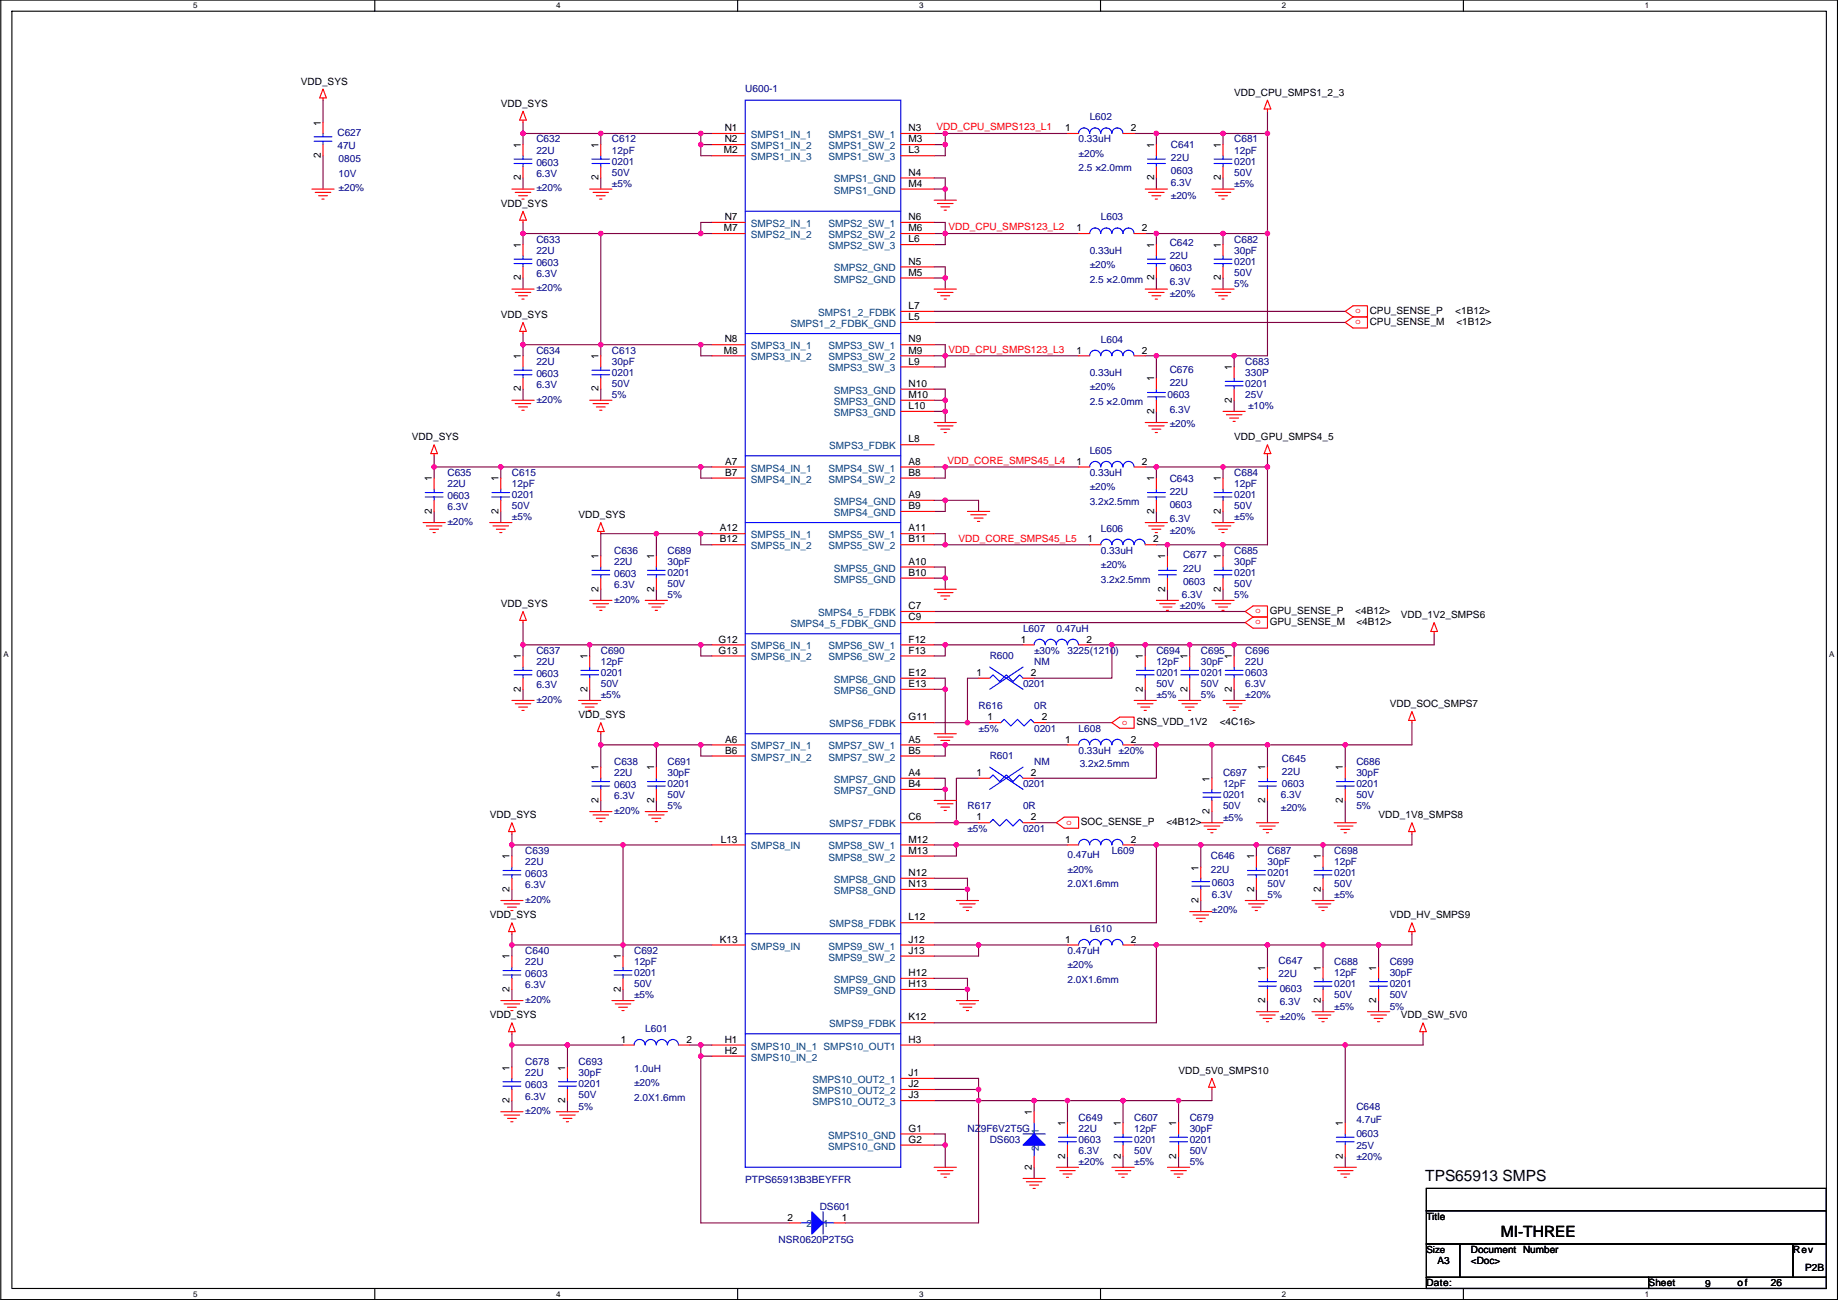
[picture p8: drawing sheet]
<svg xmlns="http://www.w3.org/2000/svg" width="420mm" height="297mm" viewBox="0 0 420 297" stroke-linecap="round" stroke-linejoin="round" font-family="sans-serif">
<defs><g id="words">
<text font-size="3.6" x="343.1" y="282.6">MI-THREE</text>
<text font-size="3.5" x="325.8" y="269.9">TPS65913 SMPS</text>
<g font-size="2.3">
<text x="68.8" y="19.3">VDD_SYS</text>
<text x="282.1" y="21.9">VDD_CPU_SMPS1_2_3</text>
<text x="73.3" y="28.7" transform="rotate(-90 73.3 28.7)">1</text>
<text x="114.5" y="24.4">VDD_SYS</text>
<text x="165.7" y="30">N1</text>
<text x="207.7" y="30">N3</text>
<text x="243.5" y="30">1</text>
<text x="258.5" y="30">2</text>
<text x="119" y="33.8" transform="rotate(-90 119 33.8)">1</text>
<text x="136.8" y="33.8" transform="rotate(-90 136.8 33.8)">1</text>
<text x="165.4" y="35.1">M2</text>
<text x="165.7" y="32.5">N2</text>
<text x="207.7" y="32.5">M3</text>
<text x="207.7" y="35.1">L3</text>
<text x="263.8" y="33.8" transform="rotate(-90 263.8 33.8)">1</text>
<text x="279" y="33.8" transform="rotate(-90 279 33.8)">1</text>
<text x="73.3" y="36.1" transform="rotate(-90 73.3 36.1)">2</text>
<text x="119" y="41.2" transform="rotate(-90 119 41.2)">2</text>
<text x="136.8" y="41.2" transform="rotate(-90 136.8 41.2)">2</text>
<text x="207.7" y="40.1">N4</text>
<text x="263.8" y="41.2" transform="rotate(-90 263.8 41.2)">2</text>
<text x="279" y="41.2" transform="rotate(-90 279 41.2)">2</text>
<text x="114.5" y="47.3">VDD_SYS</text>
<text x="207.7" y="42.7">M4</text>
<text x="165.4" y="52.8">M7</text>
<text x="165.7" y="50.3">N7</text>
<text x="207.7" y="50.3">N6</text>
<text x="207.7" y="52.8">M6</text>
<text x="246.1" y="52.8">1</text>
<text x="261" y="52.8">2</text>
<text x="119" y="56.7" transform="rotate(-90 119 56.7)">1</text>
<text x="207.7" y="55.4">L6</text>
<text x="263.8" y="56.7" transform="rotate(-90 263.8 56.7)">1</text>
<text x="279" y="56.7" transform="rotate(-90 279 56.7)">1</text>
<text x="119" y="64.1" transform="rotate(-90 119 64.1)">2</text>
<text x="207.7" y="60.5">N5</text>
<text x="207.7" y="63">M5</text>
<text x="263.8" y="64.1" transform="rotate(-90 263.8 64.1)">2</text>
<text x="279" y="64.1" transform="rotate(-90 279 64.1)">2</text>
<text x="207.7" y="70.6">L7</text>
<text x="313.1" y="71.7">CPU_SENSE_P</text>
<text x="332.7" y="71.7">&lt;1B12&gt;</text>
<text x="114.5" y="72.7">VDD_SYS</text>
<text x="207.7" y="73.2">L5</text>
<text x="313.1" y="74.2">CPU_SENSE_M</text>
<text x="332.9" y="74.2">&lt;1B12&gt;</text>
<text x="119" y="82.1" transform="rotate(-90 119 82.1)">1</text>
<text x="136.8" y="82.1" transform="rotate(-90 136.8 82.1)">1</text>
<text x="165.4" y="80.8">M8</text>
<text x="165.7" y="78.2">N8</text>
<text x="207.7" y="78.2">N9</text>
<text x="207.7" y="80.8">M9</text>
<text x="207.7" y="83.3">L9</text>
<text x="246.1" y="80.8">1</text>
<text x="261" y="80.8">2</text>
<text x="119" y="89.5" transform="rotate(-90 119 89.5)">2</text>
<text x="136.8" y="89.5" transform="rotate(-90 136.8 89.5)">2</text>
<text x="207.7" y="88.4">N10</text>
<text x="263.8" y="87.1" transform="rotate(-90 263.8 87.1)">1</text>
<text x="281.6" y="84.6" transform="rotate(-90 281.6 84.6)">1</text>
<text x="207.7" y="90.9">M10</text>
<text x="207.7" y="93.5">L10</text>
<text x="263.8" y="94.5" transform="rotate(-90 263.8 94.5)">2</text>
<text x="281.6" y="92" transform="rotate(-90 281.6 92)">2</text>
<text x="94.2" y="100.6">VDD_SYS</text>
<text x="207.7" y="101.1">L8</text>
<text x="282.1" y="100.6">VDD_GPU_SMPS4_5</text>
<text x="165.8" y="106.2">A7</text>
<text x="207.7" y="106.2">A8</text>
<text x="246.1" y="106.2">1</text>
<text x="261" y="106.2">2</text>
<text x="98.7" y="110" transform="rotate(-90 98.7 110)">1</text>
<text x="114" y="110" transform="rotate(-90 114 110)">1</text>
<text x="165.8" y="108.7">B7</text>
<text x="207.7" y="113.8">A9</text>
<text x="207.7" y="108.7">B8</text>
<text x="263.8" y="110" transform="rotate(-90 263.8 110)">1</text>
<text x="279" y="110" transform="rotate(-90 279 110)">1</text>
<text x="98.7" y="117.4" transform="rotate(-90 98.7 117.4)">2</text>
<text x="114" y="117.4" transform="rotate(-90 114 117.4)">2</text>
<text x="132.3" y="118.4">VDD_SYS</text>
<text x="207.7" y="116.3">B9</text>
<text x="263.8" y="117.4" transform="rotate(-90 263.8 117.4)">2</text>
<text x="279" y="117.4" transform="rotate(-90 279 117.4)">2</text>
<text x="164.5" y="121.4">A12</text>
<text x="164.5" y="124">B12</text>
<text x="207.7" y="121.4">A11</text>
<text x="207.7" y="124">B11</text>
<text x="248.6" y="124">1</text>
<text x="263.6" y="124">2</text>
<text x="136.8" y="127.8" transform="rotate(-90 136.8 127.8)">1</text>
<text x="149.5" y="127.8" transform="rotate(-90 149.5 127.8)">1</text>
<text x="207.7" y="129">A10</text>
<text x="207.7" y="131.6">B10</text>
<text x="266.3" y="127.8" transform="rotate(-90 266.3 127.8)">1</text>
<text x="279" y="127.8" transform="rotate(-90 279 127.8)">1</text>
<text x="136.8" y="135.2" transform="rotate(-90 136.8 135.2)">2</text>
<text x="149.5" y="135.2" transform="rotate(-90 149.5 135.2)">2</text>
<text x="266.3" y="135.2" transform="rotate(-90 266.3 135.2)">2</text>
<text x="279" y="135.2" transform="rotate(-90 279 135.2)">2</text>
<text x="114.5" y="138.7">VDD_SYS</text>
<text x="207.7" y="141.7">C9</text>
<text x="207.7" y="139.2">C7</text>
<text x="290.2" y="140.3">GPU_SENSE_P</text>
<text x="290.2" y="142.8">GPU_SENSE_M</text>
<text x="309.8" y="140.3">&lt;4B12&gt;</text>
<text x="310.1" y="142.8">&lt;4B12&gt;</text>
<text x="320.2" y="141.3">VDD_1V2_SMPS6</text>
<text x="164.3" y="146.8">G12</text>
<text x="164.3" y="149.4">G13</text>
<text x="207.7" y="146.8">F12</text>
<text x="207.7" y="149.4">F13</text>
<text x="233.4" y="146.8">1</text>
<text x="248.3" y="146.8">2</text>
<text x="119" y="150.6" transform="rotate(-90 119 150.6)">1</text>
<text x="134.3" y="150.6" transform="rotate(-90 134.3 150.6)">1</text>
<text x="207.7" y="154.4">E12</text>
<text x="223.2" y="154.4">1</text>
<text x="235.6" y="154.4">2</text>
<text x="261.3" y="150.6" transform="rotate(-90 261.3 150.6)">1</text>
<text x="271.4" y="150.6" transform="rotate(-90 271.4 150.6)">1</text>
<text x="281.6" y="150.6" transform="rotate(-90 281.6 150.6)">1</text>
<text x="119" y="158" transform="rotate(-90 119 158)">2</text>
<text x="134.3" y="158" transform="rotate(-90 134.3 158)">2</text>
<text x="207.7" y="157">E13</text>
<text x="261.3" y="158" transform="rotate(-90 261.3 158)">2</text>
<text x="271.4" y="158" transform="rotate(-90 271.4 158)">2</text>
<text x="281.6" y="158" transform="rotate(-90 281.6 158)">2</text>
<text x="317.7" y="161.6">VDD_SOC_SMPS7</text>
<text x="132.3" y="164.1">VDD_SYS</text>
<text x="207.7" y="164.6">G11</text>
<text x="225.7" y="164.6">1</text>
<text x="238.2" y="164.6">2</text>
<text x="259.8" y="165.7">SNS_VDD_1V2</text>
<text x="278.8" y="165.7">&lt;4C16&gt;</text>
<text x="165.8" y="169.7">A6</text>
<text x="165.8" y="172.2">B6</text>
<text x="207.7" y="169.7">A5</text>
<text x="207.7" y="172.2">B5</text>
<text x="243.5" y="169.7">1</text>
<text x="258.5" y="169.7">2</text>
<text x="136.8" y="176" transform="rotate(-90 136.8 176)">1</text>
<text x="149.5" y="176" transform="rotate(-90 149.5 176)">1</text>
<text x="207.7" y="177.3">A4</text>
<text x="207.7" y="179.8">B4</text>
<text x="223.2" y="177.3">1</text>
<text x="235.6" y="177.3">2</text>
<text x="276.5" y="178.6" transform="rotate(-90 276.5 178.6)">1</text>
<text x="289.2" y="176" transform="rotate(-90 289.2 176)">1</text>
<text x="307" y="176" transform="rotate(-90 307 176)">1</text>
<text x="136.8" y="183.4" transform="rotate(-90 136.8 183.4)">2</text>
<text x="149.5" y="183.4" transform="rotate(-90 149.5 183.4)">2</text>
<text x="276.5" y="186" transform="rotate(-90 276.5 186)">2</text>
<text x="289.2" y="183.4" transform="rotate(-90 289.2 183.4)">2</text>
<text x="307" y="183.4" transform="rotate(-90 307 183.4)">2</text>
<text x="111.9" y="187">VDD_SYS</text>
<text x="207.7" y="187.5">C6</text>
<text x="223.2" y="187.5">1</text>
<text x="235.6" y="187.5">2</text>
<text x="247.1" y="188.5">SOC_SENSE_P</text>
<text x="266.6" y="188.5">&lt;4B12&gt;</text>
<text x="315.1" y="187">VDD_1V8_SMPS8</text>
<text x="116.5" y="196.4" transform="rotate(-90 116.5 196.4)">1</text>
<text x="164.8" y="192.5">L13</text>
<text x="207.7" y="192.5">M12</text>
<text x="207.7" y="195.1">M13</text>
<text x="243.5" y="192.5">1</text>
<text x="258.5" y="192.5">2</text>
<text x="286.7" y="196.4" transform="rotate(-90 286.7 196.4)">1</text>
<text x="301.9" y="196.4" transform="rotate(-90 301.9 196.4)">1</text>
<text x="116.5" y="203.8" transform="rotate(-90 116.5 203.8)">2</text>
<text x="207.7" y="200.2">N12</text>
<text x="207.7" y="202.7">N13</text>
<text x="274" y="198.9" transform="rotate(-90 274 198.9)">1</text>
<text x="286.7" y="203.8" transform="rotate(-90 286.7 203.8)">2</text>
<text x="301.9" y="203.8" transform="rotate(-90 301.9 203.8)">2</text>
<text x="111.9" y="209.8">VDD_SYS</text>
<text x="274" y="206.3" transform="rotate(-90 274 206.3)">2</text>
<text x="317.7" y="209.8">VDD_HV_SMPS9</text>
<text x="164.5" y="215.4">K13</text>
<text x="207.7" y="210.3">L12</text>
<text x="207.7" y="215.4">J12</text>
<text x="243.5" y="215.4">1</text>
<text x="258.5" y="215.4">2</text>
<text x="116.5" y="219.2" transform="rotate(-90 116.5 219.2)">1</text>
<text x="141.9" y="219.2" transform="rotate(-90 141.9 219.2)">1</text>
<text x="207.7" y="217.9">J13</text>
<text x="289.2" y="221.8" transform="rotate(-90 289.2 221.8)">1</text>
<text x="301.9" y="221.8" transform="rotate(-90 301.9 221.8)">1</text>
<text x="314.6" y="221.8" transform="rotate(-90 314.6 221.8)">1</text>
<text x="116.5" y="226.6" transform="rotate(-90 116.5 226.6)">2</text>
<text x="141.9" y="226.6" transform="rotate(-90 141.9 226.6)">2</text>
<text x="207.7" y="223">H12</text>
<text x="207.7" y="225.6">H13</text>
<text x="111.9" y="232.7">VDD_SYS</text>
<text x="207.7" y="233.2">K12</text>
<text x="289.2" y="229.2" transform="rotate(-90 289.2 229.2)">2</text>
<text x="301.9" y="229.2" transform="rotate(-90 301.9 229.2)">2</text>
<text x="314.6" y="229.2" transform="rotate(-90 314.6 229.2)">2</text>
<text x="320.2" y="232.7">VDD_SW_5V0</text>
<text x="141.9" y="238.3">1</text>
<text x="156.9" y="238.3">2</text>
<text x="165.7" y="238.3">H1</text>
<text x="207.7" y="238.3">H3</text>
<text x="116.5" y="244.6" transform="rotate(-90 116.5 244.6)">1</text>
<text x="129.2" y="244.6" transform="rotate(-90 129.2 244.6)">1</text>
<text x="165.7" y="240.8">H2</text>
<text x="207.7" y="245.9">J1</text>
<text x="269.4" y="245.4">VDD_5V0_SMPS10</text>
<text x="207.7" y="248.4">J2</text>
<text x="207.7" y="251">J3</text>
<text x="116.5" y="252" transform="rotate(-90 116.5 252)">2</text>
<text x="129.2" y="252" transform="rotate(-90 129.2 252)">2</text>
<text x="235.9" y="254.8" transform="rotate(-90 235.9 254.8)">1</text>
<text x="243.5" y="257.3" transform="rotate(-90 243.5 257.3)">1</text>
<text x="256.2" y="257.3" transform="rotate(-90 256.2 257.3)">1</text>
<text x="268.9" y="257.3" transform="rotate(-90 268.9 257.3)">1</text>
<text x="307" y="257.3" transform="rotate(-90 307 257.3)">1</text>
<text x="207.7" y="258.6">G1</text>
<text x="207.7" y="261.1">G2</text>
<text x="235.9" y="267.3" transform="rotate(-90 235.9 267.3)">2</text>
<text x="243.5" y="264.7" transform="rotate(-90 243.5 264.7)">2</text>
<text x="256.2" y="264.7" transform="rotate(-90 256.2 264.7)">2</text>
<text x="268.9" y="264.7" transform="rotate(-90 268.9 264.7)">2</text>
<text x="307" y="264.7" transform="rotate(-90 307 264.7)">2</text>
<text x="180" y="278.9">2</text>
<text x="192.5" y="278.9">1</text>
<text x="326.1" y="278.7">Title</text>
<text x="336.2" y="286.3">Document Number</text>
<text x="409.9" y="286.3">Rev</text>
<text x="326.1" y="293.9">Date:</text>
<text x="328.6" y="288.8">A3</text>
<text x="336.2" y="288.8">&lt;Doc&gt;</text>
<text x="376.9" y="293.9">Sheet</text>
<text x="397.2" y="293.9">of</text>
<text x="404.8" y="293.9">26</text>
<text x="412.7" y="290.4">P2B</text>
<text x="389.8" y="294.2">9</text>
</g>
<g font-size="2.3" fill="#000080">
<text x="170.4" y="21.1">U600-1</text>
<text x="249.1" y="27.5">L602</text>
<text x="77.1" y="31">C627</text>
<text x="77.1" y="34.1">47U</text>
<text x="122.6" y="32.6">C632</text>
<text x="122.6" y="35.1">22U</text>
<text x="139.9" y="32.6">C612</text>
<text x="139.9" y="35.1">12pF</text>
<text x="246.6" y="32.6">0.33uH</text>
<text x="246.6" y="35.9">±20%</text>
<text x="267.6" y="33.8">C641</text>
<text x="282.1" y="32.6">C681</text>
<text x="282.1" y="35.1">12pF</text>
<text x="77.4" y="37.1">0805</text>
<text x="77.4" y="40.4">10V</text>
<text x="122.6" y="37.9">0603</text>
<text x="122.6" y="40.4">6.3V</text>
<text x="139.9" y="37.6">0201</text>
<text x="139.9" y="40.2">50V</text>
<text x="246.6" y="39.2">2.5 ×2.0mm</text>
<text x="267.6" y="36.9">22U</text>
<text x="267.6" y="39.7">0603</text>
<text x="282.1" y="37.6">0201</text>
<text x="282.1" y="40.2">50V</text>
<text x="77.4" y="43.7">±20%</text>
<text x="122.6" y="43.7">±20%</text>
<text x="139.9" y="42.7">±5%</text>
<text x="267.6" y="42.5">6.3V</text>
<text x="267.6" y="45.5">±20%</text>
<text x="282.1" y="42.7">±5%</text>
<text x="251.6" y="50.3">L603</text>
<text x="122.6" y="55.4">C633</text>
<text x="122.6" y="58">22U</text>
<text x="249.1" y="58">0.33uH</text>
<text x="267.4" y="56.2">C642</text>
<text x="267.4" y="59.2">22U</text>
<text x="282.1" y="55.4">C682</text>
<text x="282.1" y="58">30pF</text>
<text x="122.6" y="60.7">0603</text>
<text x="122.6" y="63.3">6.3V</text>
<text x="249.1" y="61.3">±20%</text>
<text x="249.1" y="64.6">2.5 ×2.0mm</text>
<text x="267.4" y="62">0603</text>
<text x="267.4" y="65.1">6.3V</text>
<text x="282.1" y="60.5">0201</text>
<text x="282.1" y="63">50V</text>
<text x="282.1" y="65.6">5%</text>
<text x="122.6" y="66.6">±20%</text>
<text x="267.4" y="67.9">±20%</text>
<text x="122.6" y="80.8">C634</text>
<text x="122.6" y="83.4">22U</text>
<text x="139.9" y="80.8">C613</text>
<text x="139.9" y="83.4">30pF</text>
<text x="251.6" y="78.3">L604</text>
<text x="284.7" y="83.4">C683</text>
<text x="122.6" y="86.1">0603</text>
<text x="122.6" y="88.7">6.3V</text>
<text x="139.9" y="85.9">0201</text>
<text x="139.9" y="88.4">50V</text>
<text x="249.1" y="85.9">0.33uH</text>
<text x="249.1" y="89.2">±20%</text>
<text x="267.4" y="85.1">C676</text>
<text x="267.4" y="88.2">22U</text>
<text x="284.7" y="85.9">330P</text>
<text x="284.7" y="88.4">0201</text>
<text x="122.6" y="92">±20%</text>
<text x="139.9" y="91">5%</text>
<text x="249.1" y="92.5">2.5 ×2.0mm</text>
<text x="266.9" y="91">0603</text>
<text x="267.4" y="94.3">6.3V</text>
<text x="284.7" y="91">25V</text>
<text x="285.3" y="93.5">±10%</text>
<text x="267.4" y="97.6">±20%</text>
<text x="249.1" y="103.7">L605</text>
<text x="102.3" y="108.8">C635</text>
<text x="102.3" y="111.3">22U</text>
<text x="117" y="108.8">C615</text>
<text x="117" y="111.3">12pF</text>
<text x="117" y="113.8">0201</text>
<text x="249.1" y="108.8">0.33uH</text>
<text x="249.1" y="112.1">±20%</text>
<text x="267.4" y="110">C643</text>
<text x="267.4" y="113.1">22U</text>
<text x="282.1" y="108.8">C684</text>
<text x="282.1" y="111.3">12pF</text>
<text x="282.1" y="113.8">0201</text>
<text x="102.3" y="114.1">0603</text>
<text x="102.3" y="116.6">6.3V</text>
<text x="102.3" y="119.9">±20%</text>
<text x="117" y="116.4">50V</text>
<text x="117" y="118.9">±5%</text>
<text x="249.1" y="115.4">3.2x2.5mm</text>
<text x="267.4" y="116.1">0603</text>
<text x="267.4" y="119.2">6.3V</text>
<text x="282.1" y="116.4">50V</text>
<text x="282.1" y="118.9">±5%</text>
<text x="251.6" y="121.5">L606</text>
<text x="267.4" y="122">±20%</text>
<text x="140.4" y="126.5">C636</text>
<text x="140.4" y="129.1">22U</text>
<text x="140.4" y="131.9">0603</text>
<text x="152.6" y="126.5">C689</text>
<text x="152.6" y="129.1">30pF</text>
<text x="152.6" y="131.6">0201</text>
<text x="251.6" y="126.5">0.33uH</text>
<text x="251.6" y="129.8">±20%</text>
<text x="270.4" y="127.6">C677</text>
<text x="270.4" y="130.6">22U</text>
<text x="282.1" y="126.5">C685</text>
<text x="282.1" y="129.1">30pF</text>
<text x="282.1" y="131.6">0201</text>
<text x="140.4" y="134.4">6.3V</text>
<text x="140.4" y="137.7">±20%</text>
<text x="152.6" y="134.2">50V</text>
<text x="152.6" y="136.7">5%</text>
<text x="251.6" y="133.1">3.2x2.5mm</text>
<text x="270.2" y="136.7">6.3V</text>
<text x="270.4" y="133.6">0603</text>
<text x="282.1" y="134.2">50V</text>
<text x="282.1" y="136.7">5%</text>
<text x="269.7" y="139.2">±20%</text>
<text x="122.6" y="149.4">C637</text>
<text x="137.3" y="149.4">C690</text>
<text x="233.9" y="144.3">L607</text>
<text x="236.4" y="149.4">±30%</text>
<text x="241.5" y="144.3">0.47uH</text>
<text x="244" y="149.4">3225(1210)</text>
<text x="264.3" y="149.4">C694</text>
<text x="274.5" y="149.4">C695</text>
<text x="284.7" y="149.4">C696</text>
<text x="122.6" y="151.9">22U</text>
<text x="122.6" y="154.7">0603</text>
<text x="137.3" y="151.9">12pF</text>
<text x="137.3" y="154.5">0201</text>
<text x="226.2" y="150.7">R600</text>
<text x="236.4" y="151.9">NM</text>
<text x="264.3" y="151.9">12pF</text>
<text x="264.3" y="154.5">0201</text>
<text x="274.5" y="151.9">30pF</text>
<text x="274.5" y="154.5">0201</text>
<text x="284.7" y="151.9">22U</text>
<text x="284.7" y="154.5">0603</text>
<text x="122.6" y="157.3">6.3V</text>
<text x="122.6" y="160.6">±20%</text>
<text x="137.3" y="157">50V</text>
<text x="137.3" y="159.6">±5%</text>
<text x="233.9" y="157">0201</text>
<text x="264.3" y="157">50V</text>
<text x="264.3" y="159.6">±5%</text>
<text x="274.5" y="157">50V</text>
<text x="274.5" y="159.6">5%</text>
<text x="284.7" y="157">6.3V</text>
<text x="284.7" y="159.6">±20%</text>
<text x="223.7" y="162.1">R616</text>
<text x="223.7" y="167.2">±5%</text>
<text x="236.4" y="162.1">0R</text>
<text x="236.4" y="167.2">0201</text>
<text x="246.6" y="167.2">L608</text>
<text x="226.2" y="173.5">R601</text>
<text x="246.6" y="172.3">0.33uH</text>
<text x="255.7" y="172.3">±20%</text>
<text x="140.4" y="174.8">C638</text>
<text x="140.4" y="177.3">22U</text>
<text x="152.6" y="174.8">C691</text>
<text x="152.6" y="177.3">30pF</text>
<text x="152.6" y="179.9">0201</text>
<text x="233.9" y="179.9">0201</text>
<text x="236.4" y="174.8">NM</text>
<text x="246.8" y="175.3">3.2x2.5mm</text>
<text x="279.6" y="177.3">C697</text>
<text x="279.6" y="179.9">12pF</text>
<text x="293" y="174">C645</text>
<text x="293" y="177.1">22U</text>
<text x="293" y="179.9">0603</text>
<text x="310.1" y="174.8">C686</text>
<text x="310.1" y="177.3">30pF</text>
<text x="310.1" y="179.9">0201</text>
<text x="140.4" y="180.1">0603</text>
<text x="140.4" y="182.7">6.3V</text>
<text x="140.4" y="186">±20%</text>
<text x="152.6" y="182.4">50V</text>
<text x="152.6" y="185">5%</text>
<text x="221.2" y="185">R617</text>
<text x="233.9" y="185">0R</text>
<text x="279.6" y="182.4">0201</text>
<text x="279.6" y="185">50V</text>
<text x="292.8" y="182.4">6.3V</text>
<text x="292.8" y="185.2">±20%</text>
<text x="310.1" y="182.4">50V</text>
<text x="310.1" y="185">5%</text>
<text x="221.2" y="190">±5%</text>
<text x="233.9" y="190">0201</text>
<text x="279.6" y="187.5">±5%</text>
<text x="120.1" y="195.1">C639</text>
<text x="120.1" y="197.7">22U</text>
<text x="244" y="196.1">0.47uH</text>
<text x="254.2" y="195.1">L609</text>
<text x="276.8" y="196.4">C646</text>
<text x="289.7" y="195.1">C687</text>
<text x="289.7" y="197.7">30pF</text>
<text x="305" y="195.1">C698</text>
<text x="305" y="197.7">12pF</text>
<text x="120.1" y="200.4">0603</text>
<text x="120.1" y="203">6.3V</text>
<text x="244" y="199.4">±20%</text>
<text x="244" y="202.7">2.0X1.6mm</text>
<text x="276.8" y="199.4">22U</text>
<text x="277" y="202.5">0603</text>
<text x="289.7" y="200.2">0201</text>
<text x="289.7" y="202.7">50V</text>
<text x="305" y="200.2">0201</text>
<text x="305" y="202.7">50V</text>
<text x="120.1" y="206.3">±20%</text>
<text x="277" y="205.3">6.3V</text>
<text x="277" y="208.6">±20%</text>
<text x="289.7" y="205.3">5%</text>
<text x="305" y="205.3">±5%</text>
<text x="249.1" y="212.9">L610</text>
<text x="120.1" y="218">C640</text>
<text x="120.1" y="220.5">22U</text>
<text x="145" y="218">C692</text>
<text x="145" y="220.5">12pF</text>
<text x="244" y="218">0.47uH</text>
<text x="244" y="221.3">±20%</text>
<text x="292.3" y="220.3">C647</text>
<text x="305" y="220.5">C688</text>
<text x="317.7" y="220.5">C699</text>
<text x="120.1" y="223.3">0603</text>
<text x="120.1" y="225.8">6.3V</text>
<text x="145" y="223.1">0201</text>
<text x="145" y="225.6">50V</text>
<text x="244" y="224.6">2.0X1.6mm</text>
<text x="292.3" y="223.3">22U</text>
<text x="292.5" y="226.6">0603</text>
<text x="305" y="223.1">12pF</text>
<text x="305" y="225.6">0201</text>
<text x="317.7" y="223.1">30pF</text>
<text x="317.7" y="225.6">0201</text>
<text x="120.1" y="229.2">±20%</text>
<text x="145" y="228.1">±5%</text>
<text x="292.5" y="229.7">6.3V</text>
<text x="292.5" y="233">±20%</text>
<text x="305" y="228.1">50V</text>
<text x="305" y="230.7">±5%</text>
<text x="317.7" y="228.1">50V</text>
<text x="317.7" y="230.7">5%</text>
<text x="147.5" y="235.8">L601</text>
<text x="120.1" y="243.4">C678</text>
<text x="120.1" y="245.9">22U</text>
<text x="132.3" y="243.4">C693</text>
<text x="132.3" y="245.9">30pF</text>
<text x="145" y="244.9">1.0uH</text>
<text x="120.1" y="248.7">0603</text>
<text x="120.1" y="251.2">6.3V</text>
<text x="132.3" y="248.5">0201</text>
<text x="132.3" y="251">50V</text>
<text x="145" y="248.2">±20%</text>
<text x="145" y="251.5">2.0X1.6mm</text>
<text x="120.1" y="254.6">±20%</text>
<text x="132.3" y="253.5">5%</text>
<text x="246.6" y="256.1">C649</text>
<text x="259.3" y="256.1">C607</text>
<text x="272" y="256.1">C679</text>
<text x="310.1" y="253.5">C648</text>
<text x="310.1" y="256.6">4.7uF</text>
<text x="221.2" y="258.6">NZ9F6V2T5G</text>
<text x="226.2" y="261.2">DS603</text>
<text x="246.6" y="258.6">22U</text>
<text x="246.6" y="261.2">0603</text>
<text x="246.6" y="263.7">6.3V</text>
<text x="259.3" y="258.6">12pF</text>
<text x="259.3" y="261.2">0201</text>
<text x="259.3" y="263.7">50V</text>
<text x="272" y="258.6">30pF</text>
<text x="272" y="261.2">0201</text>
<text x="272" y="263.7">50V</text>
<text x="310.1" y="259.9">0603</text>
<text x="310.1" y="262.4">25V</text>
<text x="246.6" y="266.2">±20%</text>
<text x="259.3" y="266.2">±5%</text>
<text x="272" y="266.2">5%</text>
<text x="310.1" y="265">±20%</text>
<text x="170.4" y="270.3">PTPS65913B3BEYFFR</text>
<text x="187.4" y="276.4">DS601</text>
<text x="178" y="284">NSR0620P2T5G</text>
</g>
<g font-size="2.3" fill="#f00">
<text x="214" y="29.8">VDD_CPU_SMPS123_L1</text>
<text x="216.8" y="52.6">VDD_CPU_SMPS123_L2</text>
<text x="216.8" y="80.6">VDD_CPU_SMPS123_L3</text>
<text x="216.6" y="106">VDD_CORE_SMPS45_L4</text>
<text x="219.1" y="123.8">VDD_CORE_SMPS45_L5</text>
</g>
<g font-size="2.3" fill="#004080">
<text x="171.6" y="31.5">SMPS1_IN_1</text>
<text x="171.6" y="34.1">SMPS1_IN_2</text>
<text x="189.4" y="31.5">SMPS1_SW_1</text>
<text x="189.4" y="34.1">SMPS1_SW_2</text>
<text x="171.6" y="36.6">SMPS1_IN_3</text>
<text x="189.4" y="36.6">SMPS1_SW_3</text>
<text x="190.6" y="41.7">SMPS1_GND</text>
<text x="190.6" y="44.2">SMPS1_GND</text>
<text x="171.6" y="51.9">SMPS2_IN_1</text>
<text x="189.4" y="51.9">SMPS2_SW_1</text>
<text x="171.6" y="54.4">SMPS2_IN_2</text>
<text x="189.4" y="54.4">SMPS2_SW_2</text>
<text x="189.4" y="56.9">SMPS2_SW_3</text>
<text x="190.6" y="62">SMPS2_GND</text>
<text x="190.6" y="64.6">SMPS2_GND</text>
<text x="180.7" y="74.7">SMPS1_2_FDBK_GND</text>
<text x="187" y="72.2">SMPS1_2_FDBK</text>
<text x="171.6" y="79.8">SMPS3_IN_1</text>
<text x="171.6" y="82.3">SMPS3_IN_2</text>
<text x="189.4" y="79.8">SMPS3_SW_1</text>
<text x="189.4" y="82.3">SMPS3_SW_2</text>
<text x="189.4" y="84.9">SMPS3_SW_3</text>
<text x="190.6" y="90">SMPS3_GND</text>
<text x="190.6" y="92.5">SMPS3_GND</text>
<text x="190.6" y="95">SMPS3_GND</text>
<text x="171.6" y="107.7">SMPS4_IN_1</text>
<text x="189.4" y="107.7">SMPS4_SW_1</text>
<text x="189.6" y="102.7">SMPS3_FDBK</text>
<text x="171.6" y="110.3">SMPS4_IN_2</text>
<text x="189.4" y="110.3">SMPS4_SW_2</text>
<text x="190.6" y="115.4">SMPS4_GND</text>
<text x="190.6" y="117.9">SMPS4_GND</text>
<text x="171.6" y="123">SMPS5_IN_1</text>
<text x="171.6" y="125.5">SMPS5_IN_2</text>
<text x="189.4" y="123">SMPS5_SW_1</text>
<text x="189.4" y="125.5">SMPS5_SW_2</text>
<text x="190.6" y="130.6">SMPS5_GND</text>
<text x="190.6" y="133.1">SMPS5_GND</text>
<text x="180.7" y="143.3">SMPS4_5_FDBK_GND</text>
<text x="187" y="140.8">SMPS4_5_FDBK</text>
<text x="171.6" y="148.4">SMPS6_IN_1</text>
<text x="189.4" y="148.4">SMPS6_SW_1</text>
<text x="171.6" y="150.9">SMPS6_IN_2</text>
<text x="189.4" y="150.9">SMPS6_SW_2</text>
<text x="190.6" y="156">SMPS6_GND</text>
<text x="190.6" y="158.5">SMPS6_GND</text>
<text x="189.6" y="166.2">SMPS6_FDBK</text>
<text x="171.6" y="171.2">SMPS7_IN_1</text>
<text x="171.6" y="173.8">SMPS7_IN_2</text>
<text x="189.4" y="171.2">SMPS7_SW_1</text>
<text x="189.4" y="173.8">SMPS7_SW_2</text>
<text x="190.6" y="178.9">SMPS7_GND</text>
<text x="190.6" y="181.4">SMPS7_GND</text>
<text x="189.6" y="189">SMPS7_FDBK</text>
<text x="171.6" y="194.1">SMPS8_IN</text>
<text x="189.4" y="194.1">SMPS8_SW_1</text>
<text x="189.4" y="196.6">SMPS8_SW_2</text>
<text x="190.6" y="201.7">SMPS8_GND</text>
<text x="190.6" y="204.3">SMPS8_GND</text>
<text x="189.6" y="211.9">SMPS8_FDBK</text>
<text x="171.6" y="217">SMPS9_IN</text>
<text x="189.4" y="217">SMPS9_SW_1</text>
<text x="189.4" y="219.5">SMPS9_SW_2</text>
<text x="190.6" y="224.6">SMPS9_GND</text>
<text x="190.6" y="227.1">SMPS9_GND</text>
<text x="171.6" y="239.8">SMPS10_IN_1 SMPS10_OUT1</text>
<text x="189.6" y="234.7">SMPS9_FDBK</text>
<text x="171.6" y="242.4">SMPS10_IN_2</text>
<text x="185.7" y="247.4">SMPS10_OUT2_1</text>
<text x="185.7" y="250">SMPS10_OUT2_2</text>
<text x="185.7" y="252.5">SMPS10_OUT2_3</text>
<text x="189.3" y="260.1">SMPS10_GND</text>
<text x="189.3" y="262.7">SMPS10_GND</text>
<text x="237.5" y="262.9" transform="rotate(-90 237.5 262.9)">2</text>
<text x="237.5" y="259.1" transform="rotate(-90 237.5 259.1)">1</text>
<text x="184.3" y="280.5">2</text>
<text x="188.1" y="280.5">1</text>
</g>
<text font-size="2.2" x="326.1" y="286.2">Size</text>
<g font-size="2.1" fill="#f00">
<text x="311.1" y="70.7" transform="rotate(180 311.1 70.7)">o</text>
<text x="311.1" y="73.2" transform="rotate(180 311.1 73.2)">o</text>
<text x="288.2" y="139.2" transform="rotate(180 288.2 139.2)">o</text>
<text x="288.2" y="141.8" transform="rotate(180 288.2 141.8)">o</text>
<text x="257.7" y="164.6" transform="rotate(180 257.7 164.6)">o</text>
<text x="245" y="187.5" transform="rotate(180 245 187.5)">o</text>
</g>
<g font-size="1.8">
<text x="44.2" y="1.9">5</text>
<text x="127.1" y="1.9">4</text>
<text x="210.1" y="1.9">3</text>
<text x="293" y="1.9">2</text>
<text x="376" y="1.9">1</text>
<text x=".8" y="150.1">A</text>
<text x="418.1" y="150.1">A</text>
<text x="44.2" y="296.3">5</text>
<text x="127.1" y="296.3">4</text>
<text x="210.1" y="296.3">3</text>
<text x="293" y="296.3">2</text>
<text x="376" y="296.3">1</text>
</g>
</g></defs>
<path d="M.2 0h419.8v296.9h-419.8zM2.7 2.6h414.8v291.8h-414.8z" fill="none" stroke="#000" stroke-width=".25"/>
<g fill="#fff">
<path d="M44.2 .3h1v2h-1z"/>
<path d="M44.2 294.7h1v2h-1z"/>
</g>
<path d="M85.7 0v2.6M85.7 294.4v2.5" fill="none" stroke="#000" stroke-width=".25"/>
<g fill="#fff">
<path d="M127.1 .3h1v2h-1z"/>
<path d="M127.1 294.7h1v2h-1z"/>
</g>
<path d="M168.6 0v2.6M168.6 294.4v2.5" fill="none" stroke="#000" stroke-width=".25"/>
<g fill="#fff">
<path d="M210.1 .3h1v2h-1z"/>
<path d="M210.1 294.7h1v2h-1z"/>
</g>
<path d="M251.6 0v2.6M251.6 294.4v2.5" fill="none" stroke="#000" stroke-width=".25"/>
<g fill="#fff">
<path d="M293 .3h1v2h-1z"/>
<path d="M293 294.7h1v2h-1z"/>
</g>
<path d="M334.5 0v2.6M334.5 294.4v2.5" fill="none" stroke="#000" stroke-width=".25"/>
<g fill="#fff">
<path d="M376 .3h1v2h-1z"/>
<path d="M376 294.7h1v2h-1z"/>
<path d="M.8 148.5h1.2v2h-1.2z"/>
<path d="M418.1 148.5h1.2v2h-1.2z"/>
</g>
<g fill="none" stroke="#800040" stroke-width=".25">
<path d="M73.8 22.9v5.1M73.8 35.6v7.6M119.6 28v2.5M119.6 30.5h17.7M119.6 30.5v2.5M160.2 33v2.6h2.5M160.2 33h2.5M160.2 30.5h-22.9v2.5M162.7 30.5h-2.5v2.5M213.5 30.5h2.6M213.5 33h2.6M216.1 30.5v2.5"/>
<path d="M216.1 33v2.6h-2.6M216.1 30.5h27.9M259.3 30.5h5M264.3 30.5v2.5M264.3 30.5h15.3M289.7 30.5v22.9M289.7 25.4v5.1M289.7 30.5h-10.1v2.5M119.6 40.7v2.5M119.6 50.8v2.6M119.6 53.4h17.7M119.6 53.4v2.5"/>
<path d="M137.3 53.4v25.4h-17.7M137.3 40.7v2.5M137.3 53.4h22.9M162.7 50.8h-2.5v2.6h2.5M213.5 43.2h2.6M213.5 40.7h2.6v2.5M213.5 53.4h2.6M213.5 50.8h2.6v2.6M216.1 43.2v2.5M216.1 53.4v2.5h-2.6M216.1 53.4h30.5M261.8 53.4h2.5v2.5"/>
<path d="M264.3 40.7v2.5M264.3 53.4h15.3M279.6 40.7v2.5M289.7 53.4v27.9h-7.6v2.5M289.7 53.4h-10.1v2.5M119.6 76.2v2.6M119.6 78.8v2.5M119.6 63.5v2.6M160.2 78.8h-22.9v2.5M162.7 78.8h-2.5v2.5h2.5M213.5 63.5h2.6M213.5 61h2.6v2.5"/>
<path d="M213.5 78.8h2.6v2.5M213.5 71.1h94M213.5 73.7h94M216.1 63.5v2.6M264.3 63.5v2.6M279.6 63.5v2.6M119.6 88.9v2.6M137.3 88.9v2.6M213.5 81.3h2.6M213.5 88.9h2.6v2.6M213.5 91.5h2.6M213.5 94h2.6"/>
<path d="M216.1 81.3v2.5h-2.6M216.1 91.5v2.5M216.1 94v2.5M216.1 81.3h30.5M261.8 81.3h2.5M264.3 94v2.5M282.1 81.3h-17.8v5.1M282.1 91.5v2.5M99.2 116.9v2.5M99.2 104.2v2.5M99.2 106.7h15.3M99.2 106.7v2.5"/>
<path d="M114.5 116.9v2.5M160.2 106.7h-45.7v2.5M160.2 106.7v2.5h2.5M160.2 106.7h2.5M213.5 106.7h2.6M213.5 114.3h2.6M216.1 114.3h7.6v2.6M216.1 106.7v2.5h-2.6M216.1 114.3v2.6h-2.6M216.1 106.7h30.5M261.8 106.7h2.5v2.5M264.3 116.9v2.5"/>
<path d="M264.3 106.7h15.3M279.6 116.9v2.5M289.7 106.7v17.8h-10.1M289.7 104.2v2.5M289.7 106.7h-10.1v2.5M137.3 134.6v2.6M150 134.6v2.6M150 121.9h-12.7v5.1M160.2 121.9h-10.2v5.1M162.7 121.9h-2.5v2.6h2.5M213.5 139.7h71.2M213.5 124.5h2.6"/>
<path d="M213.5 121.9h2.6v2.6M213.5 132.1h2.6M213.5 129.6h2.6v2.5M216.1 124.5h33M216.1 132.1v2.5M264.3 124.5h2.6M266.9 124.5v2.5M266.9 124.5h12.7M266.9 134.6v2.6M279.6 134.6v2.6M279.6 124.5v2.5M119.6 147.3v2.6"/>
<path d="M119.6 142.3v5M119.6 157.5v2.5M119.6 147.3h15.2M134.8 157.5v2.5M160.2 147.3v2.6h2.5M160.2 147.3h-25.4v2.6M160.2 147.3h2.5M213.5 155h2.6v2.5M213.5 157.5h2.6M213.5 142.3h71.2M213.5 147.3h2.6M216.1 157.5v10.2"/>
<path d="M216.1 147.3v2.6h-2.6M216.1 147.3h17.8M223.7 155h-2.5v10.1h5M249.1 147.3h5.1M254.2 147.3v7.7h-17.8M254.2 147.3h7.6M261.8 147.3v2.6M261.8 147.3h10.2M261.8 157.5v2.5M272 157.5v2.5M272 147.3h10.1M272 147.3v2.6"/>
<path d="M282.1 157.5v2.5M282.1 147.3v2.6M327.8 144.8v2.5h-45.7M137.3 167.7v2.5M137.3 170.2h12.7M137.3 170.2v5.1M160.2 170.2v2.5h2.5M160.2 170.2h-10.2v5.1M160.2 170.2h2.5M213.5 177.8h2.6v2.6M213.5 165.1h7.7M213.5 170.2h2.6"/>
<path d="M216.1 170.2v2.5h-2.6M216.1 170.2h27.9M223.7 177.8h-5.1v10.2M238.9 165.1h15.3M259.3 170.2h5M277 170.2h-12.7v7.6h-27.9M289.7 170.2v5.1M289.7 170.2h17.8M289.7 170.2h-12.7v7.6M322.8 165.1v5.1h-15.3v5.1M117 190.5v2.6M117 193.1h25.4"/>
<path d="M117 193.1v2.5M137.3 182.9v2.5M142.4 193.1v22.8M142.4 193.1h20.3M150 182.9v2.5M213.5 180.4h2.6v2.5M213.5 188h5.1M213.5 193.1h5.1M218.6 193.1v2.5h-5.1M218.6 193.1h25.4M218.6 188h5.1M236.4 188h5.1"/>
<path d="M259.3 193.1h5M264.3 193.1v17.7h-50.8M264.3 193.1h10.2M274.5 193.1v5M274.5 193.1h12.7M277 185.4v2.6M287.2 193.1v2.5M287.2 193.1h15.2M289.7 182.9v5.1M302.4 193.1v2.5M307.5 182.9v5.1M322.8 190.5v2.6h-20.4"/>
<path d="M117 203.2v2.6M117 213.4v2.5M117 215.9h25.4M117 215.9v2.6M142.4 215.9h20.3M142.4 215.9v2.6M213.5 215.9h10.2M213.5 203.2h7.7M213.5 200.7h7.7v2.5M221.2 203.2v2.6M223.7 215.9h20.3M223.7 215.9v2.6h-10.2"/>
<path d="M259.3 215.9h5M264.3 215.9v17.8h-50.8M264.3 215.9h25.4M274.5 205.8v2.5M287.2 203.2v2.6M289.7 215.9v5.1M289.7 215.9h12.7M302.4 203.2v2.6M315.1 215.9h-12.7v5.1M322.8 213.4v2.5h-7.7v5.1M117 226.1v2.5M117 236.2v2.6"/>
<path d="M117 238.8h12.7M117 238.8v5.1M142.4 238.8h-12.7v5.1M142.4 226.1v2.5M157.7 238.8h2.5M160.2 238.8v2.5h2.5M160.2 238.8h2.5M213.5 223.5h7.7v5.1M213.5 226.1h7.7M213.5 238.8h94M289.7 228.6v2.6M302.4 228.6v2.6"/>
<path d="M307.5 238.8v17.8M315.1 228.6v2.6M325.3 236.2v2.6h-17.8M117 251.5v2.5M129.7 251.5v2.5M160.2 241.3v38.1h20.3M213.5 251.5h10.2M213.5 259.1h2.6v2.5M213.5 246.4h10.2v2.5M213.5 248.9h10.2M223.7 248.9v2.6M223.7 251.5h12.7"/>
<path d="M223.7 251.5v27.9h-30.5M244 251.5h-7.6v2.5M244 251.5v5.1M244 251.5h12.7M269.4 251.5v5.1M269.4 251.5h-12.7v5.1M277 248.9v2.6h-7.6M213.5 261.6h2.6M216.1 261.6v5.1M236.4 266.7v2.6M244 264.2v2.5M256.7 264.2v2.5"/>
<path d="M269.4 264.2v2.5M307.5 264.2v2.5"/>
</g>
<g fill="#f0f" stroke="#f0f" stroke-width=".25">
<circle cx="119.5" cy="30.5" r=".5"/>
<circle cx="119.5" cy="78.7" r=".5"/>
<circle cx="99.2" cy="106.7" r=".5"/>
<circle cx="114.5" cy="106.7" r=".5"/>
<circle cx="119.5" cy="147.3" r=".5"/>
<circle cx="137.3" cy="170.2" r=".5"/>
<circle cx="117" cy="193" r=".5"/>
<circle cx="117" cy="215.9" r=".5"/>
<circle cx="160.2" cy="238.8" r=".5"/>
<circle cx="216.1" cy="30.5" r=".5"/>
<circle cx="216.1" cy="33" r=".5"/>
<circle cx="216.1" cy="43.2" r=".5"/>
<circle cx="216.1" cy="53.3" r=".5"/>
<circle cx="216.1" cy="63.5" r=".5"/>
<circle cx="289.7" cy="30.5" r=".5"/>
<circle cx="264.3" cy="30.5" r=".5"/>
<circle cx="279.6" cy="30.5" r=".5"/>
<circle cx="264.3" cy="53.3" r=".5"/>
<circle cx="279.6" cy="53.3" r=".5"/>
<circle cx="289.7" cy="53.3" r=".5"/>
<circle cx="216.1" cy="81.3" r=".5"/>
<circle cx="216.1" cy="91.4" r=".5"/>
<circle cx="216.1" cy="94" r=".5"/>
<circle cx="216.1" cy="106.7" r=".5"/>
<circle cx="216.1" cy="124.5" r=".5"/>
<circle cx="266.9" cy="124.5" r=".5"/>
<circle cx="289.7" cy="106.7" r=".5"/>
<circle cx="264.3" cy="106.7" r=".5"/>
<circle cx="279.6" cy="106.7" r=".5"/>
<circle cx="216.1" cy="132.1" r=".5"/>
<circle cx="216.1" cy="157.5" r=".5"/>
<circle cx="216.1" cy="170.2" r=".5"/>
<circle cx="216.1" cy="180.3" r=".5"/>
<circle cx="218.6" cy="193" r=".5"/>
<circle cx="221.1" cy="203.2" r=".5"/>
<circle cx="221.1" cy="226.1" r=".5"/>
<circle cx="223.7" cy="215.9" r=".5"/>
<circle cx="223.7" cy="248.9" r=".5"/>
<circle cx="216.1" cy="261.6" r=".5"/>
<circle cx="264.3" cy="81.3" r=".5"/>
<circle cx="282.1" cy="81.3" r=".5"/>
<circle cx="117" cy="238.8" r=".5"/>
<circle cx="264.3" cy="193" r=".5"/>
<circle cx="274.5" cy="193" r=".5"/>
<circle cx="216.1" cy="114.3" r=".5"/>
<circle cx="160.2" cy="33" r=".5"/>
<circle cx="119.5" cy="53.3" r=".5"/>
<circle cx="264.3" cy="215.9" r=".5"/>
<circle cx="289.7" cy="215.9" r=".5"/>
<circle cx="279.6" cy="124.5" r=".5"/>
<circle cx="307.5" cy="170.2" r=".5"/>
<circle cx="287.2" cy="193" r=".5"/>
<circle cx="236.4" cy="251.5" r=".5"/>
<circle cx="244" cy="251.5" r=".5"/>
<circle cx="137.3" cy="30.5" r=".5"/>
<circle cx="160.2" cy="30.5" r=".5"/>
<circle cx="160.2" cy="78.7" r=".5"/>
<circle cx="137.3" cy="78.7" r=".5"/>
<circle cx="137.3" cy="53.3" r=".5"/>
<circle cx="160.2" cy="53.3" r=".5"/>
<circle cx="160.2" cy="106.7" r=".5"/>
<circle cx="150" cy="121.9" r=".5"/>
<circle cx="160.2" cy="121.9" r=".5"/>
<circle cx="134.8" cy="147.3" r=".5"/>
<circle cx="160.2" cy="147.3" r=".5"/>
<circle cx="150" cy="170.2" r=".5"/>
<circle cx="160.2" cy="170.2" r=".5"/>
<circle cx="142.4" cy="215.9" r=".5"/>
<circle cx="142.4" cy="193" r=".5"/>
<circle cx="129.7" cy="238.8" r=".5"/>
<circle cx="216.1" cy="147.3" r=".5"/>
<circle cx="261.8" cy="147.3" r=".5"/>
<circle cx="271.9" cy="147.3" r=".5"/>
<circle cx="282.1" cy="147.3" r=".5"/>
<circle cx="221.1" cy="165.1" r=".5"/>
<circle cx="289.7" cy="170.2" r=".5"/>
<circle cx="302.4" cy="193" r=".5"/>
<circle cx="302.4" cy="215.9" r=".5"/>
<circle cx="315.1" cy="215.9" r=".5"/>
<circle cx="307.5" cy="238.8" r=".5"/>
<circle cx="256.7" cy="251.5" r=".5"/>
<circle cx="269.4" cy="251.5" r=".5"/>
<circle cx="254.2" cy="147.3" r=".5"/>
<circle cx="218.6" cy="188" r=".5"/>
<circle cx="264.3" cy="170.2" r=".5"/>
<circle cx="277" cy="170.2" r=".5"/>
<circle cx="160.2" cy="241.3" r=".5"/>
<circle cx="223.7" cy="251.5" r=".5"/>
</g>
<g fill="none" stroke="#f00" stroke-width=".25">
<path d="M73.8 20.3l.8 2.1h-1.5zM73.8 22.4v.5M73.8 28v2.5M73.8 33v2.6M119.6 33v2.6M119.6 38.1v2.6M119.6 25.4l.7 2.1h-1.5zM119.6 27.5v.5M137.3 33v2.6M137.3 38.1v2.6M162.7 30.5h7.7M162.7 33h7.7"/>
<path d="M162.7 35.6h7.7M205.9 30.5h7.6M205.9 33h7.6M205.9 35.6h7.6M244 30.5h2.6M256.7 30.5h2.6M264.3 33v2.6M264.3 38.1v2.6M279.6 33v2.6M279.6 38.1v2.6M289.7 24.9v.5M289.7 22.9l.8 2h-1.5z"/>
<path d="M71.3 43.2h5.1M72.1 44h3.5M72.8 44.7h2.1M73.6 45.5h.5M117 43.2h5.1M117.8 44h3.5M118.5 44.7h2.1M119.3 45.5h.5M119.6 48.3l.7 2h-1.5zM119.6 50.3v.5M119.6 55.9v2.5M134.8 43.2h5.1"/>
<path d="M135.6 44h3.5M136.3 44.7h2.1M137.1 45.5h.5M162.7 50.8h7.7M162.7 53.4h7.7M205.9 40.7h7.6M205.9 43.2h7.6M205.9 50.8h7.6M205.9 53.4h7.6M205.9 55.9h7.6M213.5 45.7h5.1M214.3 46.5h3.6"/>
<path d="M215.1 47.3h2M215.8 48h.5M246.6 53.4h2.5M259.3 53.4h2.5M261.8 43.2h5.1M262.6 44h3.5M263.3 44.7h2.1M264.1 45.5h.5M264.3 55.9v2.5M277 43.2h5.1M277.8 44h3.6M278.6 44.7h2"/>
<path d="M279.3 45.5h.5M279.6 55.9v2.5M117 66.1h5.1M117.8 66.8h3.5M118.5 67.6h2.1M119.3 68.3h.5M119.6 73.7l.7 2h-1.5zM119.6 75.7v.5M119.6 61v2.5M162.7 78.8h7.7M205.9 61h7.6M205.9 63.5h7.6"/>
<path d="M205.9 71.1h7.6M205.9 73.7h7.6M205.9 78.8h7.6M213.5 66.1h5.1M214.3 66.8h3.6M215.1 67.6h2M215.8 68.3h.5M261.8 66.1h5.1M262.6 66.8h3.5M263.3 67.6h2.1M264.1 68.3h.5M264.3 61v2.5"/>
<path d="M277 66.1h5.1M277.8 66.8h3.6M278.6 67.6h2M279.3 68.3h.5M279.6 61v2.5M307.5 71.1l1.8-1.2h3.3v2.5h-3.3zM307.5 73.7l1.8-1.3h3.3v2.6h-3.3zM117 91.5h5.1M117.8 92.2h3.5M118.5 93h2.1M119.3 93.7h.5M119.6 81.3v2.5"/>
<path d="M119.6 86.4v2.5M134.8 91.5h5.1M135.6 92.2h3.5M136.3 93h2.1M137.1 93.7h.5M137.3 81.3v2.5M137.3 86.4v2.5M162.7 81.3h7.7M205.9 81.3h7.6M205.9 83.8h7.6M205.9 88.9h7.6M205.9 91.5h7.6"/>
<path d="M205.9 94h7.6M213.5 96.5h5.1M214.3 97.3h3.6M215.1 98.1h2M215.8 98.8h.5M246.6 81.3h2.5M259.3 81.3h2.5M261.8 96.5h5.1M262.6 97.3h3.5M263.3 98.1h2.1M264.1 98.8h.5M264.3 86.4v2.5"/>
<path d="M264.3 91.5v2.5M279.6 94h5.1M280.3 94.8h3.6M281.1 95.5h2M281.9 96.3h.5M282.1 83.8v2.6M282.1 88.9v2.6M96.7 119.4h5.1M99.2 101.6l.8 2.1h-1.5zM99.2 103.7v.5M99.2 109.2v2.6M99.2 114.3v2.6"/>
<path d="M111.9 119.4h5.1M114.5 109.2v2.6M114.5 114.3v2.6M137.3 119.4l.8 2h-1.5zM162.7 106.7h7.7M162.7 109.2h7.7M205.9 101.6h7.6M205.9 106.7h7.6M205.9 109.2h7.6M205.9 114.3h7.6M205.9 116.9h7.6M221.2 116.9h5"/>
<path d="M221.9 117.6h3.6M222.7 118.4h2M223.4 119.1h.6M246.6 106.7h2.5M259.3 106.7h2.5M261.8 119.4h5.1M264.3 109.2v2.6M264.3 114.3v2.6M277 119.4h5.1M279.6 109.2v2.6M279.6 114.3v2.6M289.7 103.7v.5"/>
<path d="M289.7 101.6l.8 2.1h-1.5zM97.5 120.2h3.5M98.2 120.9h2.1M99 121.7h.5M112.7 120.2h3.6M113.5 120.9h2M114.2 121.7h.5M119.6 139.7l.7 2.1h-1.5zM134.8 137.2h5.1M135.6 137.9h3.5M136.3 138.7h2.1M137.1 139.5h.5"/>
<path d="M137.3 121.4v.5M137.3 127v2.6M137.3 132.1v2.5M147.5 137.2h5.1M148.3 137.9h3.5M149 138.7h2.1M149.8 139.5h.5M150 127v2.6M150 132.1v2.5M162.7 121.9h7.7M162.7 124.5h7.7M205.9 121.9h7.6"/>
<path d="M205.9 124.5h7.6M205.9 129.6h7.6M205.9 132.1h7.6M205.9 139.7h7.6M213.5 134.6h5.1M214.3 135.4h3.6M215.1 136.2h2M215.8 136.9h.5M249.1 124.5h2.5M261.8 124.5h2.5M262.6 120.2h3.5M263.3 120.9h2.1"/>
<path d="M264.1 121.7h.5M264.3 137.2h5.1M265.1 137.9h3.6M265.9 138.7h2M266.6 139.5h.5M266.9 127v2.6M266.9 132.1v2.5M277 137.2h5.1M277.8 120.2h3.6M277.8 137.9h3.6M278.6 120.9h2M278.6 138.7h2"/>
<path d="M279.3 121.7h.5M279.3 139.5h.5M279.6 127v2.6M279.6 132.1v2.5M284.7 139.7l1.7-1.2h3.3v2.5h-3.3zM119.6 141.8v.5M119.6 149.9v2.5M119.6 155v2.5M134.8 149.9v2.5M134.8 155v2.5M162.7 147.3h7.7M162.7 149.9h7.7"/>
<path d="M205.9 142.3h7.6M205.9 147.3h7.6M205.9 149.9h7.6M205.9 155h7.6M205.9 157.5h7.6M223.7 155h2.5M233.9 147.3h2.5M233.9 155h2.5M246.6 147.3h2.5M261.8 149.9v2.5M261.8 155v2.5M272 149.9v2.5"/>
<path d="M272 155v2.5M282.1 149.9v2.5M282.1 155v2.5M284.7 142.3l1.7-1.3h3.3v2.5h-3.3zM327.8 144.3v.5M327.8 142.3l.8 2h-1.5zM117 160h5.1M117.8 160.8h3.5M118.5 161.6h2.1M119.3 162.3h.5M132.3 160h5M133 160.8h3.6"/>
<path d="M133.8 161.6h2M134.5 162.3h.6M137.3 165.1l.8 2.1h-1.5zM137.3 167.2v.5M137.3 175.3v2.5M150 175.3v2.5M162.7 170.2h7.7M162.7 172.7h7.7M205.9 165.1h7.6M205.9 170.2h7.6M205.9 172.7h7.6M205.9 177.8h7.6"/>
<path d="M213.5 167.7h5.1M214.3 168.4h3.6M215.1 169.2h2M215.8 169.9h.5M223.7 177.8h2.5M226.2 165.1h2.6M233.9 177.8h2.5M236.4 165.1h2.5M244 170.2h2.6M254.2 165.1l1.8-1.2h3.3v2.5h-3.3zM256.7 170.2h2.6M259.3 160h5"/>
<path d="M260 160.8h3.6M260.8 161.6h2M261.5 162.3h.6M269.4 160h5.1M270.2 160.8h3.5M270.9 161.6h2.1M271.7 162.3h.5M277 177.8v2.6M279.6 160h5.1M280.3 160.8h3.6M281.1 161.6h2M281.9 162.3h.5"/>
<path d="M289.7 175.3v2.5M307.5 175.3v2.5M322.8 164.6v.5M322.8 162.6l.7 2h-1.5zM117 188l.8 2h-1.5zM117 190v.5M117 195.6v2.5M134.8 185.4h5.1M135.6 186.2h3.5M136.3 187h2.1M137.1 187.7h.5M137.3 180.4v2.5"/>
<path d="M147.5 185.4h5.1M148.3 186.2h3.5M149 187h2.1M149.8 187.7h.5M150 180.4v2.5M162.7 193.1h7.7M205.9 180.4h7.6M205.9 188h7.6M205.9 193.1h7.6M205.9 195.6h7.6M213.5 182.9h5.1M214.3 183.7h3.6"/>
<path d="M215.1 184.4h2M215.8 185.2h.5M223.7 188h2.5M233.9 188h2.5M241.5 188l1.8-1.3h3.3v2.6h-3.3zM244 193.1h2.6M256.7 193.1h2.6M274.5 188h5.1M274.5 198.1v2.6M275.3 188.7h3.5M276 189.5h2.1M276.8 190.3h.5"/>
<path d="M277 182.9v2.5M287.2 188h5.1M287.2 195.6v2.5M288 188.7h3.5M288.7 189.5h2.1M289.5 190.3h.5M289.7 180.4v2.5M302.4 195.6v2.5M305 188h5.1M305.7 188.7h3.6M306.5 189.5h2M307.3 190.3h.5"/>
<path d="M307.5 180.4v2.5M322.8 190v.5M322.8 188l.7 2h-1.5zM114.5 205.8h5.1M115.2 206.5h3.6M116 207.3h2M116.8 208h.5M117 210.8l.8 2.1h-1.5zM117 212.9v.5M117 200.7v2.5M117 218.5v2.5M142.4 218.5v2.5"/>
<path d="M162.7 215.9h7.7M205.9 200.7h7.6M205.9 203.2h7.6M205.9 210.8h7.6M205.9 215.9h7.6M205.9 218.5h7.6M218.6 205.8h5.1M219.4 206.5h3.5M220.1 207.3h2.1M220.9 208h.5M244 215.9h2.6M256.7 215.9h2.6"/>
<path d="M272 208.3h5M272.7 209.1h3.6M273.5 209.8h2M274.2 210.6h.6M274.5 203.2v2.6M284.7 205.8h5M285.4 206.5h3.6M286.2 207.3h2M286.9 208h.6M287.2 200.7v2.5M299.9 205.8h5.1M300.7 206.5h3.5"/>
<path d="M301.4 207.3h2.1M302.2 208h.5M302.4 200.7v2.5M322.8 212.9v.5M322.8 210.8l.7 2.1h-1.5zM114.5 228.6h5.1M115.2 229.4h3.6M116 230.1h2M116.8 230.9h.5M117 233.7l.8 2h-1.5zM117 235.7v.5M117 223.5v2.6"/>
<path d="M139.9 228.6h5.1M140.6 229.4h3.6M141.4 230.1h2M142.2 230.9h.5M142.4 238.8h2.6M142.4 223.5v2.6M155.1 238.8h2.6M162.7 238.8h7.7M205.9 223.5h7.6M205.9 226.1h7.6M205.9 233.7h7.6M205.9 238.8h7.6"/>
<path d="M218.6 228.6h5.1M219.4 229.4h3.5M220.1 230.1h2.1M220.9 230.9h.5M287.2 231.2h5.1M288 231.9h3.5M288.7 232.7h2.1M289.5 233.4h.5M289.7 221v2.5M289.7 226.1v2.5M299.9 231.2h5.1M300.7 231.9h3.5"/>
<path d="M301.4 232.7h2.1M302.2 233.4h.5M302.4 221v2.5M302.4 226.1v2.5M312.6 231.2h5.1M313.4 231.9h3.5M314.1 232.7h2.1M314.9 233.4h.5M315.1 221v2.5M315.1 226.1v2.5M325.3 235.7v.5M325.3 233.7l.8 2h-1.6z"/>
<path d="M114.5 254h5.1M115.2 254.8h3.6M116 255.5h2M116.8 256.3h.5M117 243.9v2.5M117 248.9v2.6M127.2 254h5.1M127.9 254.8h3.6M128.7 255.5h2M129.5 256.3h.5M129.7 243.9v2.5M129.7 248.9v2.6"/>
<path d="M162.7 241.3h7.7M205.9 246.4h7.6M205.9 248.9h7.6M205.9 251.5h7.6M205.9 259.1h7.6M236.4 254v2.6M244 256.6v2.5M256.7 256.6v2.5M269.4 256.6v2.5M277 248.4v.5M277 246.4l.8 2h-1.5zM307.5 256.6v2.5"/>
<path d="M180.5 279.4h2.6M190.7 279.4h2.5M205.9 261.6h7.6M213.5 266.7h5.1M214.3 267.5h3.6M215.1 268.2h2M215.8 269h.5M233.9 269.3h5M234.6 270h3.6M235.4 270.8h2M236.1 271.5h.6M236.4 264.2v2.5"/>
<path d="M241.5 266.7h5.1M242.2 267.5h3.6M243 268.2h2M243.8 269h.5M244 261.6v2.6M254.2 266.7h5.1M254.9 267.5h3.6M255.7 268.2h2M256.5 269h.5M256.7 261.6v2.6M266.9 266.7h5.1M267.6 267.5h3.6"/>
<path d="M268.4 268.2h2M269.2 269h.5M269.4 261.6v2.6M305 266.7h5.1M305.7 267.5h3.6M306.5 268.2h2M307.3 269h.5M307.5 261.6v2.6"/>
</g>
<path d="M326.1 271.5h91.4v5.1h-91.4zM326.1 276.6h91.4v7.6h-91.4zM326.1 291.9h50.8v2.5h-50.8zM326.1 284.2h7.6v7.7h-7.6zM333.7 284.2h76.2v7.7h-76.2zM376.9 291.9h40.6v2.5h-40.6zM409.9 284.2h7.6v7.7h-7.6z" fill="none" stroke="#000" stroke-width=".25"/>
<g fill="none" stroke="#00f" stroke-width=".25">
<path d="M71.8 31.3h4.1M71.8 32.3h4.1M73.8 30.5v.8M73.8 32.3v.7M117.5 36.3h4.1M117.5 37.4h4.1M119.6 35.6v.7M119.6 37.4v.7M135.3 36.3h4.1M135.3 37.4h4.1M137.3 35.6v.7M137.3 37.4v.7"/>
<path d="M170.4 22.9h35.5v243.8h-35.5zM246.6 30.5a1.26 1.26 0 0 1 1.2-1.3 1.26 1.26 0 0 1 1.3 1.3M249.1 30.5a1.26 1.26 0 0 1 1.3-1.3 1.26 1.26 0 0 1 1.2 1.3 1.27 1.27 0 0 1 1.3-1.3 1.27 1.27 0 0 1 1.3 1.3M254.2 30.5a1.26 1.26 0 0 1 1.2-1.3 1.26 1.26 0 0 1 1.3 1.3M262.3 36.3h4.1M262.3 37.4h4.1M264.3 35.6v.7M264.3 37.4v.7M277.5 36.3h4.1M277.5 37.4h4.1M279.6 35.6v.7M279.6 37.4v.7"/>
<path d="M117.5 59.2h4.1M119.6 58.4v.8M170.4 48.3h35.5M254.2 53.3a1.27 1.27 0 0 0-1.3-1.2 1.27 1.27 0 0 0-1.3 1.2 1.26 1.26 0 0 0-1.2-1.2 1.26 1.26 0 0 0-1.3 1.2M259.2 53.3a1.27 1.27 0 0 0-1.2-1.2 1.27 1.27 0 0 0-1.3 1.2 1.26 1.26 0 0 0-1.3-1.2 1.26 1.26 0 0 0-1.2 1.2M262.3 59.2h4.1M264.3 58.4v.8M277.5 59.2h4.1M279.6 58.4v.8M117.5 60.2h4.1M119.6 60.2v.8M170.4 76.2h35.5"/>
<path d="M262.3 60.2h4.1M264.3 60.2v.8M277.5 60.2h4.1M279.6 60.2v.8M117.5 84.6h4.1M117.5 85.6h4.1M119.6 83.8v.8M119.6 85.6v.8M135.3 84.6h4.1M135.3 85.6h4.1M137.3 83.8v.8M137.3 85.6v.8"/>
<path d="M254.2 81.3a1.27 1.27 0 0 0-1.3-1.3 1.27 1.27 0 0 0-1.3 1.3 1.26 1.26 0 0 0-1.2-1.3 1.26 1.26 0 0 0-1.3 1.3M259.2 81.3a1.27 1.27 0 0 0-1.2-1.3 1.27 1.27 0 0 0-1.3 1.3 1.26 1.26 0 0 0-1.3-1.3 1.26 1.26 0 0 0-1.2 1.3M262.3 89.7h4.1M262.3 90.7h4.1M264.3 88.9v.8M264.3 90.7v.8M280.1 87.1h4.1M280.1 88.2h4.1M282.1 86.4v.7M282.1 88.2v.7M97.2 112.5h4.1M97.2 113.6h4.1"/>
<path d="M99.2 111.8v.7M99.2 113.6v.7M112.4 112.5h4.1M112.4 113.6h4.1M114.5 111.8v.7M114.5 113.6v.7M170.4 104.2h35.5M170.4 119.4h35.5M249.1 106.7a1.26 1.26 0 0 1 1.3-1.3 1.26 1.26 0 0 1 1.2 1.3 1.27 1.27 0 0 1 1.3-1.3 1.27 1.27 0 0 1 1.3 1.3M254.2 106.7a1.26 1.26 0 0 1 1.2-1.3 1.26 1.26 0 0 1 1.3 1.3 1.27 1.27 0 0 1 1.3-1.3 1.27 1.27 0 0 1 1.2 1.3M262.3 112.5h4.1M262.3 113.6h4.1"/>
<path d="M264.3 111.8v.7M264.3 113.6v.7M277.5 112.5h4.1M277.5 113.6h4.1M279.6 111.8v.7M279.6 113.6v.7M135.3 130.3h4.1M135.3 131.3h4.1M137.3 129.6v.7M137.3 131.3v.8M148 130.3h4.1M148 131.3h4.1"/>
<path d="M150 129.6v.7M150 131.3v.8M251.6 124.5a1.26 1.26 0 0 1 1.3-1.3 1.26 1.26 0 0 1 1.3 1.3M254.2 124.5a1.26 1.26 0 0 1 1.2-1.3 1.26 1.26 0 0 1 1.3 1.3 1.27 1.27 0 0 1 1.3-1.3 1.27 1.27 0 0 1 1.2 1.3M259.3 124.5a1.26 1.26 0 0 1 1.2-1.3 1.26 1.26 0 0 1 1.3 1.3M264.8 130.3h4.1M264.8 131.3h4.1M266.9 129.6v.7M266.9 131.3v.8M277.5 130.3h4.1M277.5 131.3h4.1M279.6 129.6v.7"/>
<path d="M279.6 131.3v.8M117.5 153.2h4.1M117.5 154.2h4.1M119.6 152.4v.8M119.6 154.2v.8M132.8 153.2h4M132.8 154.2h4M134.8 152.4v.8M134.8 154.2v.8M170.4 144.8h35.5M226.2 152.4l7.7 5.1M226.2 155l.8-.8 1.5 1.5 1.5-1.5 1.6 1.5 1.5-1.5 .8 .8"/>
<path d="M233.9 152.4l-7.7 5.1M236.4 147.3a1.26 1.26 0 0 1 1.3-1.2 1.26 1.26 0 0 1 1.2 1.2 1.27 1.27 0 0 1 1.3-1.2 1.27 1.27 0 0 1 1.3 1.2 1.27 1.27 0 0 1 1.2-1.2 1.27 1.27 0 0 1 1.3 1.2 1.27 1.27 0 0 1 1.3-1.2 1.27 1.27 0 0 1 1.2 1.2M259.8 153.2h4M259.8 154.2h4M261.8 152.4v.8M261.8 154.2v.8M269.9 153.2h4.1M269.9 154.2h4.1M272 152.4v.8M272 154.2v.8M280.1 153.2h4.1M280.1 154.2h4.1"/>
<path d="M282.1 152.4v.8M282.1 154.2v.8M135.3 178.6h4.1M135.3 179.6h4.1M137.3 177.8v.8M137.3 179.6v.8M148 178.6h4.1M148 179.6h4.1M150 177.8v.8M150 179.6v.8M170.4 167.7h35.5M226.2 175.3l7.7 5.1"/>
<path d="M226.2 177.8l.8-.7 1.5 1.5 1.5-1.5 1.6 1.5 1.5-1.5 .8 .7M228.8 165.1l.7-.7 1.6 1.5 1.5-1.5 1.5 1.5 1.5-1.5 .8 .7M233.9 175.3l-7.7 5.1M246.6 170.2a1.26 1.26 0 0 1 1.2-1.3 1.26 1.26 0 0 1 1.3 1.3M249.1 170.2a1.26 1.26 0 0 1 1.3-1.3 1.26 1.26 0 0 1 1.2 1.3 1.27 1.27 0 0 1 1.3-1.3 1.27 1.27 0 0 1 1.3 1.3M254.2 170.2a1.26 1.26 0 0 1 1.2-1.3 1.26 1.26 0 0 1 1.3 1.3M287.7 178.6h4.1M287.7 179.6h4.1M289.7 177.8v.8M289.7 179.6v.8M305.5 178.6h4.1M305.5 179.6h4.1"/>
<path d="M307.5 177.8v.8M307.5 179.6v.8M115 198.9h4.1M115 199.9h4.1M117 198.1v.8M117 199.9v.8M170.4 190.5h35.5M226.2 188l.8-.8 1.5 1.5 1.5-1.5 1.6 1.5 1.5-1.5 .8 .8M249.1 193a1.26 1.26 0 0 0-1.3-1.2 1.26 1.26 0 0 0-1.2 1.2M254.2 193a1.27 1.27 0 0 0-1.3-1.2 1.27 1.27 0 0 0-1.3 1.2 1.26 1.26 0 0 0-1.2-1.2 1.26 1.26 0 0 0-1.3 1.2M256.7 193a1.26 1.26 0 0 0-1.3-1.2 1.26 1.26 0 0 0-1.2 1.2M275 181.1h4.1"/>
<path d="M275 182.1h4.1M277 180.4v.7M277 182.1v.8M285.2 198.9h4M285.2 199.9h4M287.2 198.1v.8M287.2 199.9v.8M300.4 198.9h4.1M300.4 199.9h4.1M302.4 198.1v.8M302.4 199.9v.8M170.4 213.4h35.5"/>
<path d="M249.1 215.9a1.26 1.26 0 0 0-1.3-1.2 1.26 1.26 0 0 0-1.2 1.2M254.2 215.9a1.27 1.27 0 0 0-1.3-1.2 1.27 1.27 0 0 0-1.3 1.2 1.26 1.26 0 0 0-1.2-1.2 1.26 1.26 0 0 0-1.3 1.2M256.7 215.9a1.26 1.26 0 0 0-1.3-1.2 1.26 1.26 0 0 0-1.2 1.2M272.5 201.4h4M272.5 202.5h4M274.5 200.7v.7M274.5 202.5v.7M115 221.8h4.1M115 222.8h4.1M117 221v.8M117 222.8v.7M140.4 221.8h4.1"/>
<path d="M140.4 222.8h4.1M142.4 221v.8M142.4 222.8v.7M152.6 238.8a1.27 1.27 0 0 0-1.3-1.3 1.27 1.27 0 0 0-1.3 1.3 1.27 1.27 0 0 0-1.3-1.3 1.27 1.27 0 0 0-1.2 1.3 1.26 1.26 0 0 0-1.3-1.3 1.26 1.26 0 0 0-1.2 1.3M155.1 238.8a1.26 1.26 0 0 0-1.3-1.3 1.26 1.26 0 0 0-1.2 1.3M170.4 236.2h35.5M287.7 224.3h4.1M287.7 225.3h4.1M289.7 223.5v.8M289.7 225.3v.8M300.4 224.3h4.1M300.4 225.3h4.1"/>
<path d="M302.4 223.5v.8M302.4 225.3v.8M313.1 224.3h4.1M313.1 225.3h4.1M315.1 223.5v.8M315.1 225.3v.8M115 247.2h4.1M115 248.2h4.1M117 246.4v.8M117 248.2v.7M127.7 247.2h4.1M127.7 248.2h4.1"/>
<path d="M129.7 246.4v.8M129.7 248.2v.7M233.9 259.1h5M236.4 256.6v2.5M242 259.9h4.1M244 259.1v.8M254.7 259.9h4.1M256.7 259.1v.8M267.4 259.9h4.1M269.4 259.1v.8M305.5 259.9h4.1M307.5 259.1v.8"/>
<path d="M183.1 279.4h2.5M188.1 276.9v5.1M188.1 279.4h2.6M236.4 261.6v2.6M242 260.9h4.1M244 260.9v.7M254.7 260.9h4.1M256.7 260.9v.7M267.4 260.9h4.1M269.4 260.9v.7M305.5 260.9h4.1M307.5 260.9v.7"/>
</g>
<g fill="#00f" stroke="#00f" stroke-width=".25">
<path d="M185.6 276.9l2.5 2.5-2.5 2.6z" fill-rule="evenodd"/>
<path d="M236.4 259.1l2.5 2.5h-5z" fill-rule="evenodd"/>
</g>
<use href="#words"/>
</svg>
